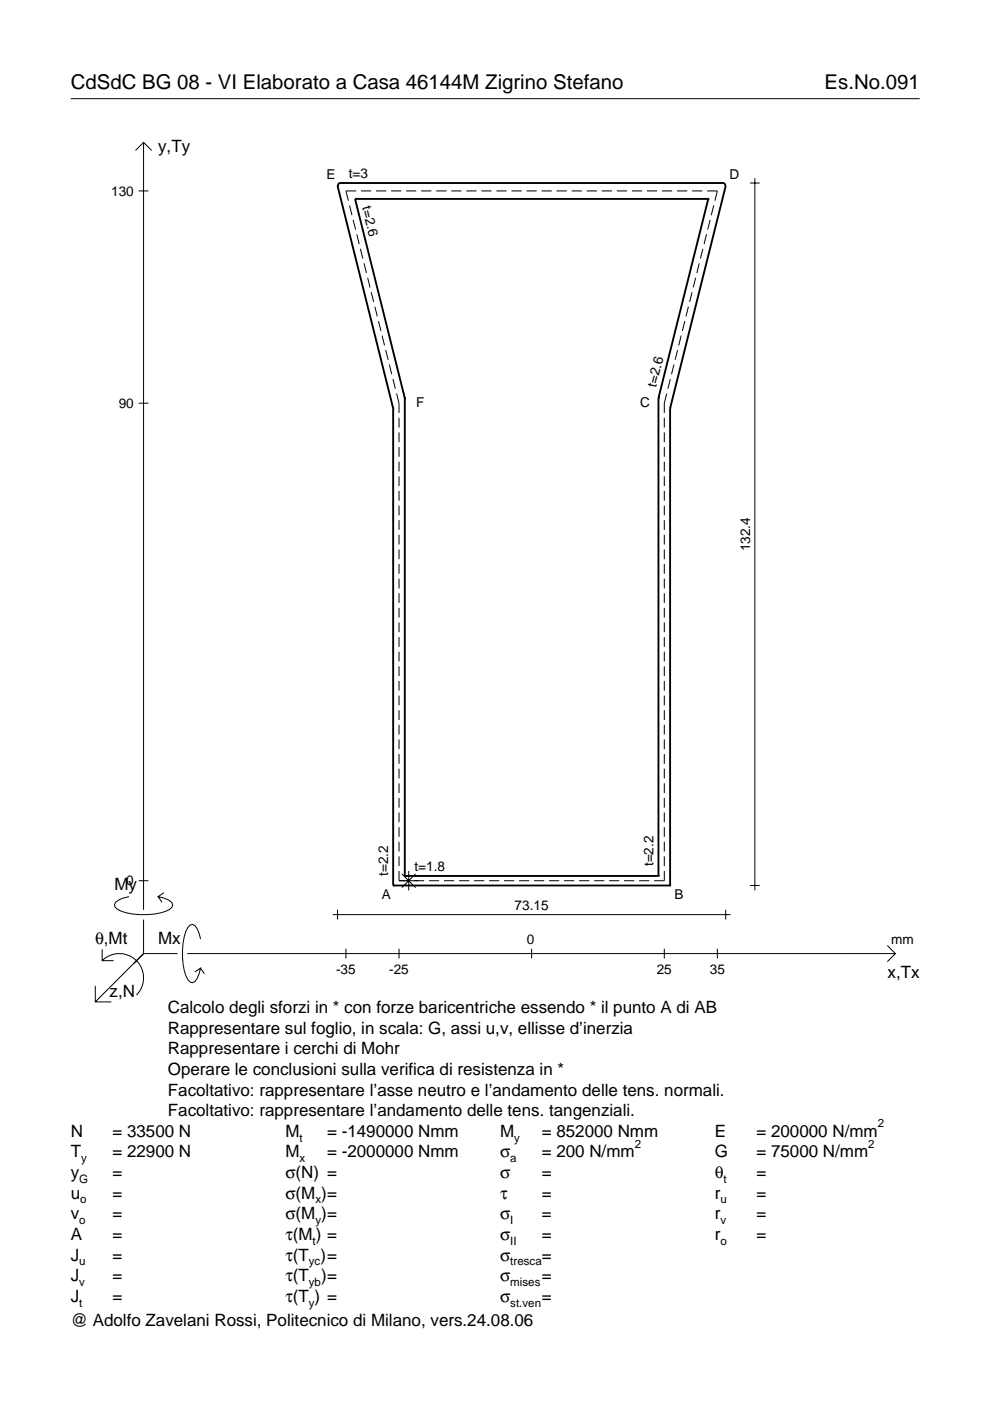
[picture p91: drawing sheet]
<svg xmlns="http://www.w3.org/2000/svg" width="210mm" height="297mm" viewBox="0 0 210 297" stroke-linecap="round" stroke-linejoin="round" font-family="sans-serif">
<defs><g id="words">
<g font-size="4.3">
<text x="15" y="18.9">CdSdC BG 08 - VI Elaborato a Casa 46144M Zigrino Stefano</text>
<text x="174.8" y="18.9">Es.No.091</text>
</g>
<g font-size="3.6">
<text x="33.5" y="32.3">y,Ty</text>
<text x="24.3" y="188.8">My</text>
<text x="20.1" y="200.1">θ,Mt</text>
<text x="33.5" y="200.1">Mx</text>
<text x="188.2" y="207.3">x,Tx</text>
<text x="23.2" y="211.4">z,N</text>
<text x="35.6" y="214.8">Calcolo degli sforzi in * con forze baricentriche essendo * il punto A di AB</text>
<text x="35.6" y="219.2">Rappresentare sul foglio, in scala: G, assi u,v, ellisse d’inerzia</text>
<text x="35.6" y="223.5">Rappresentare i cerchi di Mohr</text>
<text x="35.6" y="227.9">Operare le conclusioni sulla verifica di resistenza in *</text>
<text x="35.6" y="232.3">Facoltativo: rappresentare l’asse neutro e l’andamento delle tens. normali.</text>
<text x="35.6" y="236.7">Facoltativo: rappresentare l’andamento delle tens. tangenziali.</text>
<text x="15" y="241">N</text>
<text x="15" y="245.4">T</text>
<text x="23.8" y="245.4">= 22900 N</text>
<text x="23.8" y="241">= 33500 N</text>
<text x="60.5" y="241">M</text>
<text x="60.5" y="245.4">M</text>
<text x="69.3" y="241">= -1490000 Nmm</text>
<text x="69.3" y="245.4">= -2000000 Nmm</text>
<text x="106" y="245.4">σ</text>
<text x="106" y="241">M</text>
<text x="114.9" y="241">= 852000 Nmm</text>
<text x="114.9" y="245.4">= 200 N/mm</text>
<text x="151.5" y="241">E</text>
<text x="151.5" y="245.4">G</text>
<text x="160.4" y="241">= 200000 N/mm</text>
<text x="160.4" y="245.4">= 75000 N/mm</text>
<text x="15" y="249.8">y</text>
<text x="23.8" y="249.8">=</text>
<text x="60.5" y="249.8">σ(N) =</text>
<text x="106" y="249.8">σ</text>
<text x="114.9" y="249.8">=</text>
<text x="151.5" y="249.8">θ</text>
<text x="160.4" y="249.8">=</text>
<text x="15" y="254.2">u</text>
<text x="23.8" y="254.2">=</text>
<text x="60.5" y="254.2">σ(M )=</text>
<text x="106" y="254.2">τ</text>
<text x="114.9" y="254.2">=</text>
<text x="151.5" y="254.2">r</text>
<text x="160.4" y="254.2">=</text>
<text x="15" y="258.5">v</text>
<text x="15" y="262.9">A</text>
<text x="23.8" y="262.9">=</text>
<text x="23.8" y="258.5">=</text>
<text x="60.5" y="258.5">σ(M )=</text>
<text x="60.5" y="262.9">τ(M ) =</text>
<text x="106" y="262.9">σ</text>
<text x="106" y="258.5">σ</text>
<text x="114.9" y="258.5">=</text>
<text x="114.9" y="262.9">=</text>
<text x="151.5" y="258.5">r</text>
<text x="151.5" y="262.9">r</text>
<text x="160.4" y="258.5">=</text>
<text x="160.4" y="262.9">=</text>
<text x="15" y="267.3">J</text>
<text x="23.8" y="267.3">=</text>
<text x="60.5" y="267.3">τ(T )=</text>
<text x="106" y="267.3">σ</text>
<text x="114.9" y="267.3">=</text>
<text x="15" y="271.7">J</text>
<text x="23.8" y="271.7">=</text>
<text x="60.5" y="271.7">τ(T</text>
<text x="68.1" y="271.7">)=</text>
<text x="106" y="271.7">σ</text>
<text x="114.9" y="271.7">=</text>
<text x="15" y="281.2">@ Adolfo Zavelani Rossi, Politecnico di Milano, vers.24.08.06</text>
<text x="15" y="276">J</text>
<text x="23.8" y="276">=</text>
<text x="60.5" y="276">τ(T ) =</text>
<text x="106" y="276">σ</text>
<text x="114.9" y="276">=</text>
</g>
<g font-size="2.9">
<text x="23.6" y="41.5">130</text>
<text x="69.3" y="38.1">E</text>
<text x="73.9" y="37.8">t=3</text>
<text x="154.7" y="38.1">D</text>
<text x="76.8" y="43.9" transform="rotate(76 76.8 43.9)">t=2.6</text>
<text x="139.1" y="82.2" transform="rotate(-76 139.1 82.2)">t=2.6</text>
<text x="25.2" y="86.5">90</text>
<text x="88.2" y="86.4">F</text>
<text x="135.7" y="86.4">C</text>
<text x="159" y="116.9" transform="rotate(-90 159 116.9)">132.4</text>
<text x="82.3" y="185.7" transform="rotate(-90 82.3 185.7)">t=2.2</text>
<text x="87.9" y="184.7">t=1.8</text>
<text x="138.6" y="183.7" transform="rotate(-90 138.6 183.7)">t=2.2</text>
<text x="26.8" y="187.7">0</text>
<text x="81" y="190.5">A</text>
<text x="143" y="190.5">B</text>
<text x="109.1" y="192.9">73.15</text>
<text x="111.7" y="200.1">0</text>
<text x="189" y="200.1">mm</text>
<text x="71.3" y="206.6">-35</text>
<text x="82.5" y="206.6">-25</text>
<text x="139.2" y="206.6">25</text>
<text x="150.5" y="206.6">35</text>
</g>
<g font-size="2.4">
<text x="186.1" y="239">2</text>
<text x="63.5" y="242">t</text>
<text x="109" y="242">y</text>
<text x="134.6" y="243.4">2</text>
<text x="184.1" y="243.4">2</text>
<text x="16.8" y="250.8">G</text>
<text x="17.2" y="246.4">y</text>
<text x="63.5" y="246.4">x</text>
<text x="108.2" y="246.4">a</text>
<text x="153.4" y="250.8">t</text>
<text x="17" y="255.2">o</text>
<text x="66.9" y="255.2">x</text>
<text x="152.7" y="255.2">u</text>
<text x="16.8" y="259.5">o</text>
<text x="66.3" y="263.9">t</text>
<text x="66.9" y="259.5">y</text>
<text x="108.2" y="259.5">I</text>
<text x="108.2" y="263.9">II</text>
<text x="152.7" y="259.5">v</text>
<text x="152.7" y="263.9">o</text>
<text x="16.8" y="268.3">u</text>
<text x="65.5" y="268.3">yc</text>
<text x="108.2" y="268.3">tresca</text>
<text x="16.8" y="272.7">v</text>
<text x="65.5" y="272.7">yb</text>
<text x="108.2" y="272.7">mises</text>
<text x="16.8" y="277">t</text>
<text x="65.5" y="277">y</text>
<text x="108.2" y="277">st.ven</text>
</g>
</g></defs>
<g fill="none" stroke="#000" stroke-width=".21">
<path d="M15 20.9h180M28.7 31.9l1.7-1.7 1.8 1.7M30.4 30.2v162.7M159 38.8h2.1M160 37.8v151M29.4 40.5h2.1M74.1 43.6l.5 2M74.9 46.6l.5 2.1M75.5 40.5h-2.2l.6 2.1M75.6 49.7l.6 2.1M76.4 52.8l.5 2M76.5 40.5h2.2"/>
<path d="M77.2 55.8l.5 2.1M77.9 58.9l.6 2.1M79.7 40.5h2.2M82.9 40.5h2.2M86.1 40.5h2.2M89.3 40.5h2.2M92.5 40.5h2.2M95.7 40.5h2.1M98.9 40.5h2.1M102.1 40.5h2.1M105.3 40.5h2.1M108.4 40.5h2.2"/>
<path d="M111.6 40.5h2.2M114.8 40.5h2.2M118 40.5h2.2M121.2 40.5h2.2M124.4 40.5h2.2M127.6 40.5h2.2M130.8 40.5h2.1M134 40.5h2.1M137.2 40.5h2.1M140.4 40.5h2.1M143.5 40.5h2.2M146.7 40.5h2.2"/>
<path d="M147.5 58.9l-.5 2.1M148.3 55.8l-.6 2.1M149 52.8l-.5 2M149.8 49.7l-.5 2.1M149.9 40.5h2.2l-.5 2.1M150.6 46.6l-.6 2.1M151.3 43.6l-.5 2M78.7 62l.5 2M79.5 65l.5 2.1M80.2 68.1l.6 2.1M81 71.2l.5 2M81.8 74.2l.5 2.1"/>
<path d="M82.5 77.3l.6 2.1M142.9 77.3l-.5 2.1M143.7 74.2l-.6 2.1M144.4 71.2l-.5 2M145.2 68.1l-.5 2.1M146 65l-.6 2.1M146.7 62l-.5 2M29.4 85.5h2.1M83.3 80.4l.5 2M84.1 83.4l.5 2.1v2.1M84.6 88.6v2.1M84.6 91.7v2.1"/>
<path d="M84.6 94.8v2.1M84.6 97.9v2.1M140.8 88.6v2.1M140.8 91.7v2.1M140.8 94.8v2.1M140.8 97.9v2.1M141.4 83.4l-.6 2.1v2.1M142.1 80.4l-.5 2M84.6 101v2.1M84.6 104.1v2.1M84.6 107.2v2.1M84.6 110.3v2.1"/>
<path d="M84.6 113.4v2.1M84.6 116.5v2.1M84.6 119.6v2.1M140.8 101v2.1M140.8 104.1v2.1M140.8 107.2v2.1M140.8 110.3v2.1M140.8 113.4v2.1M140.8 116.5v2.1M140.8 119.6v2.1M84.6 122.7v2.1M84.6 125.8v2"/>
<path d="M84.6 128.9v2M84.6 132v2M84.6 135.1v2M84.6 138.2v2M140.8 122.7v2.1M140.8 125.8v2M140.8 128.9v2M140.8 132v2M140.8 135.1v2M140.8 138.2v2M84.6 141.3v2M84.6 144.4v2"/>
<path d="M84.6 147.5v2M84.6 150.6v2M84.6 153.7v2M84.6 156.8v2M84.6 159.9v2M140.8 141.3v2M140.8 144.4v2M140.8 147.5v2M140.8 150.6v2M140.8 153.7v2M140.8 156.8v2M140.8 159.9v2"/>
<path d="M84.6 163v2M84.6 166.1v2M84.6 169.2v2M84.6 172.3v2M84.6 175.4v2M84.6 178.5v2M140.8 163v2M140.8 166.1v2M140.8 169.2v2M140.8 172.3v2M140.8 175.4v2M140.8 178.5v2"/>
<path d="M27.3 190.1a3.6 3.6 0 0 0-3 1.7l.1 .5a5.7 5.7 0 0 0 3.8 1.5 13.3 13.3 0 0 0 7.8-1l.5-.5 .1-.5a3.6 3.6 0 0 0-3.1-1.7l.8 1.2M29.4 186.7h2.1M30.4 195v7.2M34.7 189.3l-1.2 .8M42.5 199.1a3.6 3.6 0 0 0-1.7-3.1l-.5 .1a5.7 5.7 0 0 0-1.5 3.8 13.3 13.3 0 0 0 1 7.8l.5 .5 .5 .2a3.6 3.6 0 0 0 1.7-3.1l-1.2 .8M70.5 193.9h84.4M71.6 192.9v2.1M84.6 184.7v2h5.3M84.6 181.6v2M85.2 185.3l2.9 2.9M86.7 184.7v4.1M88.1 185.3l-2.9 2.9"/>
<path d="M91 186.7h2.1M94.1 186.7h2.2M97.3 186.7h2.2M100.5 186.7h2.2M103.7 186.7h2.1M106.9 186.7h2.1M110 186.7h2.2M113.2 186.7h2.2M116.4 186.7h2.2M119.6 186.7h2.1M122.8 186.7h2.1M126 186.7h2.1"/>
<path d="M129.1 186.7h2.2M132.3 186.7h2.2M135.5 186.7h2.2M140.8 184.7v2h-2.1M140.8 181.6v2M153.9 192.9v2.1M159 187.7h2.1M20.2 209v3.4h3.4M21.7 203.7a5.1 5.1 0 0 1 7.2 0 5.1 5.1 0 0 1 0 7.3M21.7 201.3v2.4h2.4M30.4 202.2l-10.2 10.2M30.4 202.2l-2 2"/>
<path d="M30.4 202.2h7.2M39.7 202.2h150.1M42.5 205.3l.8 1.2M73.3 201.2v2M84.6 201.2v2M112.7 201.2v2M140.8 201.2v2M152.1 201.2v2M188.1 200.5l1.7 1.7-1.7 1.7"/>
</g>
<g fill="none" stroke="#000" stroke-width=".4">
<path d="M75.3 42.2h.1M75.3 42.2h74.9M75.3 42.2l10.5 42.2M150.2 42.2h.1M150.2 42.2l-10.6 42.2M83.4 86.6h.1M83.4 86.6l-11.8-47.2 .3-.6h81.7l.3 .6-11.8 47.2M83.4 86.6v101.1M85.8 84.4h.1M85.8 84.4v101.3M139.6 84.4h.1M139.6 84.4v101.3"/>
<path d="M142.1 86.6h.1M142.1 86.6v101.1M83.4 187.7h.1M83.4 187.7h58.7M85.8 185.7h.1M85.8 185.7h53.8M139.6 185.7h.1M142.1 187.7h.1"/>
</g>
<use href="#words"/>
</svg>
